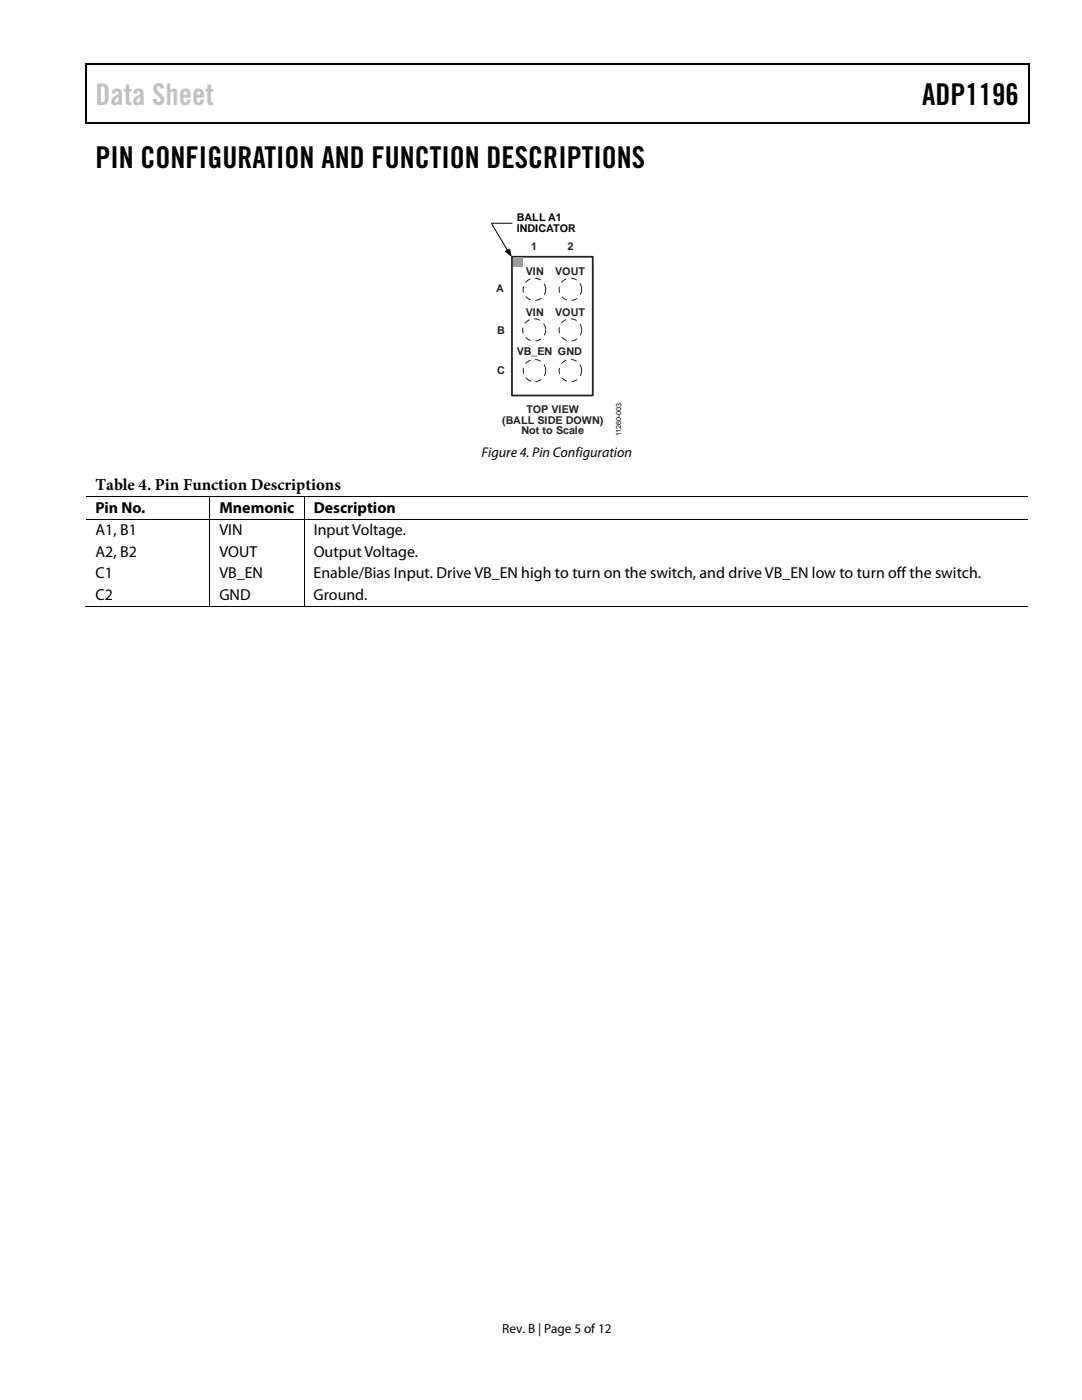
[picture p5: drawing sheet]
<svg xmlns="http://www.w3.org/2000/svg" width="216mm" height="279mm" viewBox="0 0 216 279" stroke-linecap="round" stroke-linejoin="round" font-family="sans-serif">
<defs><g id="words">
<text font-size="6" fill="#c0c0c0" x="19" y="21">Data Sheet</text>
<g font-size="6">
<text x="184" y="21">ADP1196</text>
<text x="19" y="33.6">PIN CONFIGURATION AND FUNCTION DESCRIPTIONS</text>
</g>
<text font-size="3.3" x="19" y="97.8">Table 4. Pin Function Descriptions</text>
<g font-size="3.2">
<text x="19" y="102.3">Pin No.</text>
<text x="19" y="106.8">A1, B1</text>
<text x="43.8" y="106.8">VIN</text>
<text x="43.8" y="102.3">Mnemonic</text>
<text x="62.6" y="106.8">Input Voltage.</text>
<text x="62.6" y="102.3">Description</text>
<text x="19" y="111.1">A2, B2</text>
<text x="43.8" y="111.1">VOUT</text>
<text x="62.6" y="111.1">Output Voltage.</text>
<text x="19" y="115.4">C1</text>
<text x="19" y="119.7">C2</text>
<text x="43.8" y="115.4">VB_EN</text>
<text x="43.8" y="119.7">GND</text>
<text x="62.6" y="119.7">Ground.</text>
<text x="62.6" y="115.4">Enable/Bias Input. Drive VB_EN high to turn on the switch, and drive VB_EN low to turn off the switch.</text>
</g>
<text font-size="2.8" x="96.1" y="91.2">Figure 4. Pin Configuration</text>
<text font-size="2.6" x="100.2" y="266">Rev. B | Page 5 of 12</text>
<g font-size="2.1">
<text x="103.1" y="46.2">INDICATOR</text>
<text x="103.1" y="44.1">BALL A1</text>
</g>
<g font-size="2.1" fill="#231f20">
<text x="106" y="49.8">1</text>
<text x="113.2" y="49.8">2</text>
<text x="99" y="58.4">A</text>
<text x="104.9" y="54.9">VIN</text>
<text x="110.7" y="54.9">VOUT</text>
<text x="104.9" y="63">VIN</text>
<text x="110.8" y="63">VOUT</text>
<text x="99.2" y="66.6">B</text>
<text x="103.1" y="70.9">VB_EN GND</text>
<text x="99.2" y="74.6">C</text>
<text x="105.1" y="82.4">TOP VIEW</text>
<text x="100.2" y="84.5">(BALL SIDE DOWN)</text>
<text x="104.1" y="86.7">Not to Scale</text>
</g>
<text font-size="1.4" x="124" y="87.1" transform="rotate(-90 124 87.1)">11260-003</text>
</g></defs>
<path d="M17 12.7h.3v1h-.3zM205.2 12.7h.3v1h-.3zM205.2 12.7h.3v.3h-.3zM82.4 24.4h.3v.3h-.3zM205.2 24.4h.3v.3h-.3z" fill="#000"/>
<path d="M17 12.8h188.2M17.1 13.7v11M205.3 13.7v11M205.2 24.5h-188.2" fill="none" stroke="#000" stroke-width=".25"/>
<path d="M98 44.6h4.2M98.1 44.6l3.5 5.9M41.9 99.2v4.3M60.7 99.2v4.3M205.1 99.1h-188M41.9 103.7v17.4M60.7 103.7v17.4M205.1 103.6h-188M16.9 121h24.9M42 121h18.6M60.8 121h144.3" fill="none" stroke="#000" stroke-width=".2"/>
<path d="M102.1 51.2h16.2v27.7h-16.2z" fill="none" stroke="#231f20" stroke-width=".36"/>
<g fill="none" stroke="#231f20" stroke-width=".2" stroke-dasharray="1.1">
<circle cx="106.7" cy="57.7" r="2.23"/>
<circle cx="113.8" cy="57.7" r="2.24"/>
<circle cx="106.6" cy="65.8" r="2.25"/>
<circle cx="106.7" cy="74" r="2.23"/>
<circle cx="113.8" cy="74" r="2.24"/>
</g>
<path d="M100.9 50.2l.8-.5 .3 1.4z" fill="#000" stroke="#000" stroke-width=".2"/>
<path d="M102.3 51.4h1.9v1.9h-1.9z" fill="#969696"/>
<circle cx="113.8" cy="65.8" r="2.24" fill="none" stroke="#231f20" stroke-width=".2" stroke-dasharray="1.1"/>
<use href="#words"/>
</svg>
